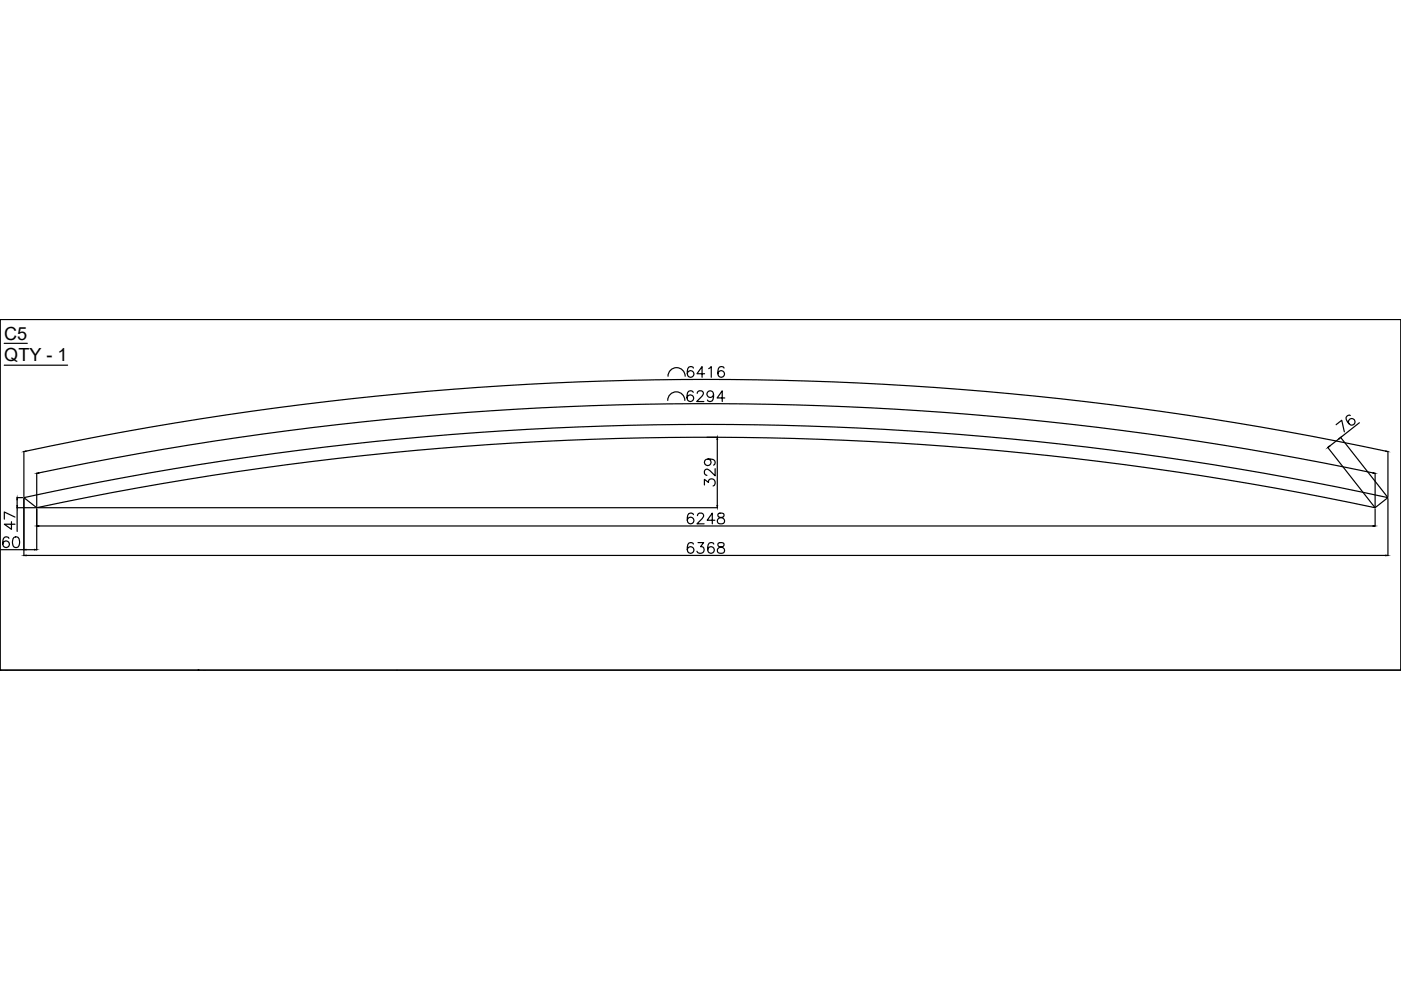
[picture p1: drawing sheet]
<svg xmlns="http://www.w3.org/2000/svg" width="297mm" height="210mm" viewBox="0 0 297 210" stroke-linecap="round" stroke-linejoin="round" font-family="sans-serif">
<defs><g id="words">
<g font-size="3.8">
<text x=".9" y="72">C5</text>
<text x=".9" y="76.6">QTY - 1</text>
<text x=".2" y="145">SP13</text>
<text x="26.4" y="145.5">QTY - 1 SP14</text>
</g>
</g></defs>
<!-- layer: 0 -->
<g fill="none" stroke="#000" stroke-width=".25">
<path d="M.1 67.7h296.9v74.4h-296.9zM.1 67.7h296.9M.9 72.8h4.9M.9 77.4h13.4M141.6 79.8a1.82 1.82 0 0 1 1.8-1.9 1.82 1.82 0 0 1 1.9 1.9M147 78a.66 .66 0 0 0-.6-.3 .66 .66 0 0 0-.6 .5 1.33 1.33 0 0 0 .6 1.8 .71 .71 0 0 0 .7-.7 .71 .71 0 0 0-.6-.7 .71 .71 0 0 0-.8 .6M149.4 79.2h-1.6l1.1-1.5v2.3M150.3 78.2l.5-.5v2.3M153.5 78a.66 .66 0 0 0-.6-.3 .66 .66 0 0 0-.6 .5 1.33 1.33 0 0 0 .6 1.8 .71 .71 0 0 0 .7-.7 .71 .71 0 0 0-.6-.7 .71 .71 0 0 0-.8 .6M297 67.7h.1M297 67.7v74.4M5.1 95.7v9.6"/>
<path d="M5.5 95.7a690.8 690.8 0 0 1 288.3 0M141.6 84.9a1.82 1.82 0 0 1 1.8-1.8 1.82 1.82 0 0 1 1.8 1.8M147 83.2a.67 .67 0 0 0-1-.2 1.74 1.74 0 0 0 0 2 .71 .71 0 0 0 1-.3 .71 .71 0 0 0-.5-1 .71 .71 0 0 0-.8 .7M147.8 83.4l.1-.3 .4-.2 .6 .1a.53 .53 0 0 1 .1 .7l-1.3 1.4h1.5M149.9 92.7h2.2M150.1 97.3a.7 .7 0 0 1 .6 1 .7 .7 0 0 1-1.1 .3 .7 .7 0 0 1 .1-1.2 2.06 2.06 0 0 1 1.8 .2 .66 .66 0 0 1-.2 1M151.3 83.6a.71 .71 0 0 1-1 .6 .71 .71 0 0 1-.3-1.1 .71 .71 0 0 1 1.2 .1 2.06 2.06 0 0 1-.2 1.8 .66 .66 0 0 1-1-.2M151.6 99.4v1.5l-1.1-1.1a.68 .68 0 0 0-1-.1l-.2 .6 .3 .4 .3 .1M152.1 93.2v14M153.7 84.4h-1.7l1.1-1.5v2.2M281.5 94.8l9.9 12.7M283.3 90l1.2-.9 .5 2.5"/>
<path d="M283.9 93l-2 1.6M284.2 92.7l9.9 12.6M286.3 88.1a.67 .67 0 0 0-.9 .4 1.77 1.77 0 0 0 1.3 1.6 .71 .71 0 0 0 .6-.8 .71 .71 0 0 0-1-.5 .71 .71 0 0 0-.3 1M288.2 89.6l-3.9 3.1M294.3 95.7v9.6M.1 116.5h5M1.9 114.1a.68 .68 0 0 0-1-.2 1.74 1.74 0 0 0 0 2.1 .71 .71 0 0 0 1-.3 .71 .71 0 0 0-.4-1 .71 .71 0 0 0-.9 .6M2.4 110.6v1.6l-1.5-1.1h2.3M3 113.9a.74 .74 0 0 1 1 .4 1.87 1.87 0 0 1-.2 1.7 .74 .74 0 0 1-1.1-.3 1.87 1.87 0 0 1 .3-1.8zM3.2 109.6l-2.3-1v1.5M3.6 107.6h4M3.6 105.5h1.2"/>
<path d="M3.6 106v1.2M3.6 107.6v5.1M5.1 105.5a681.1 681.1 0 0 1 289.2 0l-2.8 2.1a681.2 681.2 0 0 0-283.7 0zM5.1 105.7v12.1M5.5 117.8h288.3M5.5 116.5h1.8M7.8 100.3v7.1M7.8 107.9v8.7M8 107.6h144.1M8.2 100.3a688.5 688.5 0 0 1 282.9 0M8.2 111.5h282.9M147 109.1a.67 .67 0 0 0-1-.2 1.75 1.75 0 0 0 0 2.1 .71 .71 0 0 0 1.1-.4 .71 .71 0 0 0-.5-.9 .71 .71 0 0 0-.9 .6"/>
<path d="M147 115.4a.68 .68 0 0 0-1-.2 1.74 1.74 0 0 0 0 2 .71 .71 0 0 0 1.1-.3 .71 .71 0 0 0-.5-1 .71 .71 0 0 0-.9 .7M147.9 109.3l.1-.3 .3-.2 .7 .1a.53 .53 0 0 1 .1 .8l-1.3 1.4h1.5M148 115h1.2l-.7 .9a.73 .73 0 0 1 .8 .9 .73 .73 0 0 1-1 .5l-.3-.1-.2-.3M149.3 102.8v-1.2l.9 .7a.76 .76 0 0 1 1.1-.7 .76 .76 0 0 1 .2 1.2l-.3 .2M151.3 115.4a.67 .67 0 0 0-.9-.2 1.79 1.79 0 0 0 0 2 .71 .71 0 0 0 1-.3 .71 .71 0 0 0-.5-1 .71 .71 0 0 0-.9 .7M151.6 110.3h-1.7l1.1-1.5v2.3M152.3 108.9a.46 .46 0 0 0 .2 .8 .84 .84 0 0 1 .9 .2 .84 .84 0 0 1 .1 .9 .81 .81 0 0 1-.9 .3 .81 .81 0 0 1-.5-.8 1.32 1.32 0 0 1 1.3-.7l.1-.5a.86 .86 0 0 0-1.2-.2zM152.3 115.2a.46 .46 0 0 0 .2 .7 .93 .93 0 0 1 1.1 1 .75 .75 0 0 1-1 .4 .75 .75 0 0 1-.4-1l1-.4a.46 .46 0 0 0 .2-.7zM291.5 100.3v7.1M291.5 107.9v3.7M294.3 105.7v12.1M.1 142.1h296.9"/>
<path d="M297 142.1h.1"/>
</g>
<g fill="#000" stroke="#000" stroke-width=".21">
<path d="M5.1 95.8l.4-.2v.1zM152.1 92.7l.1 .5h-.2zM281.8 94.5l.1 .2-.4 .2zM283.8 93l.5-.3-.4 .4zM293.8 95.6l.5 .2-.5-.1zM3.6 105.5l.1 .5h-.1zM3.6 107.2h.1l-.1 .4zM5.1 117.8l.4-.1v.1zM5.1 116.5h.4v.1zM7.3 116.5h.5l-.5 .1zM7.8 111.5l.4-.1v.2zM7.8 100.4l.4-.2 .1 .1z"/>
<path d="M152 107.2h.2l-.1 .4zM291.1 111.4l.4 .1-.4 .1zM291.1 100.2l.4 .2-.4-.1zM293.8 117.7l.5 .1h-.5z"/>
<circle cx=".1" cy="142.1" r=".1"/>
<circle cx="42.1" cy="142.1" r=".11"/>
</g>
<use href="#words"/>
</svg>
